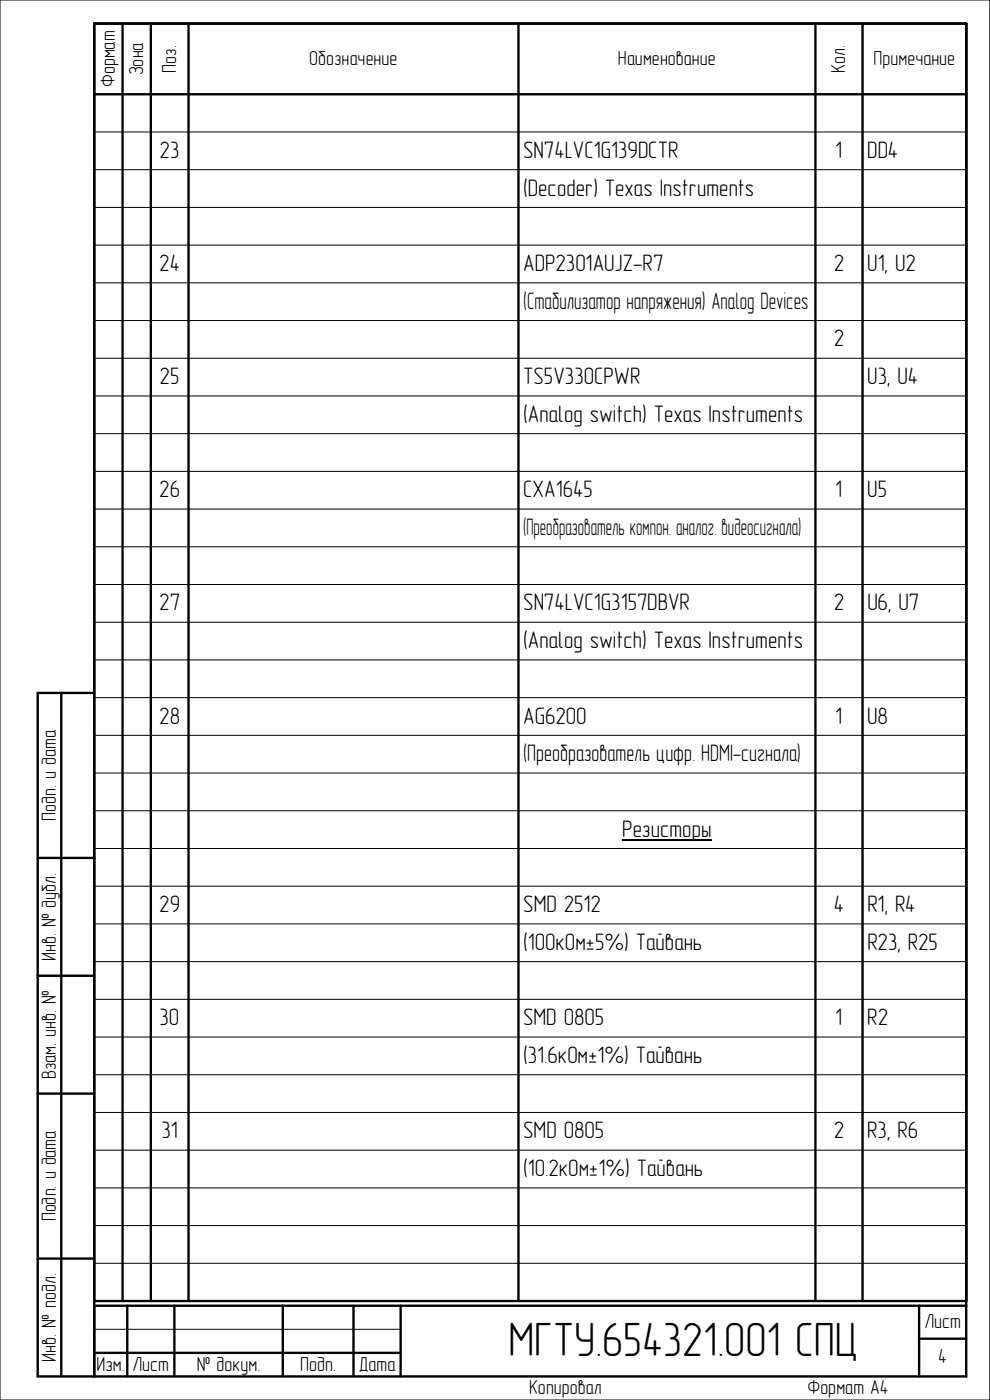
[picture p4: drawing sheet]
<svg xmlns="http://www.w3.org/2000/svg" width="210mm" height="297mm" viewBox="0 0 210 297" stroke-linecap="round" stroke-linejoin="round" font-family="sans-serif">
<defs><g id="words">
<text font-size="10.2" x="107.9" y="287.6">МГТУ.654321.001 СПЦ</text>
<g font-size="5.1">
<text x="33.9" y="33.5">23</text>
<text x="111" y="33.5">SN74LVC1G139DCTR</text>
<text x="177.2" y="33.5">1</text>
<text x="184" y="33.5">DD4</text>
<text x="111" y="41.5">(Decoder) Texas Instruments</text>
<text x="33.8" y="57.5">24</text>
<text x="111" y="57.5">ADP2301AUJZ-R7</text>
<text x="176.9" y="57.5">2</text>
<text x="184" y="57.5">U1, U2</text>
<text x="111" y="65.5">(Стабилизатор напряжения) Analog Devices</text>
<text x="176.9" y="73.5">2</text>
<text x="33.9" y="81.5">25</text>
<text x="111" y="81.5">TS5V330CPWR</text>
<text x="184" y="81.5">U3, U4</text>
<text x="111" y="89.5">(Analog switch) Texas Instruments</text>
<text x="33.8" y="105.5">26</text>
<text x="111" y="105.5">CXA1645</text>
<text x="177.2" y="105.5">1</text>
<text x="184" y="105.5">U5</text>
<text x="111" y="113.5">(Преобразователь компон. аналог. видеосигнала)</text>
<text x="33.8" y="129.5">27</text>
<text x="111" y="129.5">SN74LVC1G3157DBVR</text>
<text x="176.9" y="129.5">2</text>
<text x="184" y="129.5">U6, U7</text>
<text x="111" y="137.5">(Analog switch) Texas Instruments</text>
<text x="33.8" y="153.5">28</text>
<text x="111" y="153.5">AG6200</text>
<text x="177.2" y="153.5">1</text>
<text x="184" y="153.5">U8</text>
<text x="111" y="161.5">(Преобразователь цифр. HDMI-сигнала)</text>
<text x="132" y="177.5">Резисторы</text>
<text x="33.8" y="193.5">29</text>
<text x="111" y="193.5">SMD 2512</text>
<text x="176.9" y="193.5">4</text>
<text x="184" y="193.5">R1, R4</text>
<text x="111" y="201.5">(100кОм±5%) Тайвань</text>
<text x="184" y="201.5">R23, R25</text>
<text x="33.9" y="217.5">30</text>
<text x="111" y="217.5">SMD 0805</text>
<text x="177.2" y="217.5">1</text>
<text x="184" y="217.5">R2</text>
<text x="111" y="225.5">(31.6кОм±1%) Тайвань</text>
<text x="34.2" y="241.5">31</text>
<text x="111" y="241.5">SMD 0805</text>
<text x="176.9" y="241.5">2</text>
<text x="184" y="241.5">R3, R6</text>
<text x="111" y="249.5">(10.2кОм±1%) Тайвань</text>
</g>
<g font-size="4.3">
<text x="30.4" y="16" transform="rotate(-90 30.4 16)">Зона</text>
<text x="37.3" y="15.4" transform="rotate(-90 37.3 15.4)">Поз.</text>
<text x="65.6" y="13.8">Обозначение</text>
<text x="131.1" y="13.8">Наименование</text>
<text x="179.3" y="15.5" transform="rotate(-90 179.3 15.5)">Кол.</text>
<text x="185.3" y="13.8">Примечание</text>
<text x="24.3" y="18.5" transform="rotate(-90 24.3 18.5)">Формат</text>
<text x="11.9" y="174.1" transform="rotate(-90 11.9 174.1)">Подп. и дата</text>
<text x="11.9" y="203.9" transform="rotate(-90 11.9 203.9)">Инв. № дубл.</text>
<text x="11.9" y="228.9" transform="rotate(-90 11.9 228.9)">Взам. инв. №</text>
<text x="11.9" y="259.1" transform="rotate(-90 11.9 259.1)">Подп. и дата</text>
<text x="196.1" y="281.8">Лист</text>
<text x="11.9" y="288.9" transform="rotate(-90 11.9 288.9)">Инв. № подл.</text>
<text x="20.5" y="290.8">Изм. Лист</text>
<text x="41.8" y="290.8">№ докум.</text>
<text x="63.7" y="290.8">Подп.</text>
<text x="76.1" y="290.8">Дата</text>
<text x="199" y="289.3">4</text>
<text x="112.2" y="295.8">Копировал</text>
<text x="171.3" y="295.8">Формат А4</text>
</g>
</g></defs>
<g fill="none" stroke="#000" stroke-width=".21">
<path d="M0 0h210v297h-210zM20 28h185M20 36h185M20 44h185M20 52h185M20 60h185M20 68h185M20 76h185M20 84h185M20 92h185M20 100h185M20 108h185"/>
<path d="M20 116h185M20 124h185M20 132h185M20 140h185M20 148h185M20 156h185M20 164h185M20 172h185M20 180h185M20 188h185M20 196h185M20 204h185"/>
<path d="M20 212h185M20 220h185M20 228h185M20 236h185M20 244h185M20 252h185M20 260h185M20 268h185M20 276h185M20 282h65"/>
</g>
<g fill="none" stroke="#000" stroke-width=".5">
<path d="M20 20h185M26 5v271M32 5v271M40 5v271M110 5v271M173 5v271M183 5v271M13 147v145M20 147h-12v145h197v-287h-185v287M8 182h12M8 207h12M8 232h12"/>
<path d="M8 267h12M20 277h185M20 276h185M27 277v15M37 277v15M60 277v15M75 277v15M85 277v15M195 277v15M20 287h65M195 284h10"/>
</g>
<path d="M132 178.1h18.9" fill="none" stroke="#000" stroke-width=".25"/>
<use href="#words"/>
</svg>
